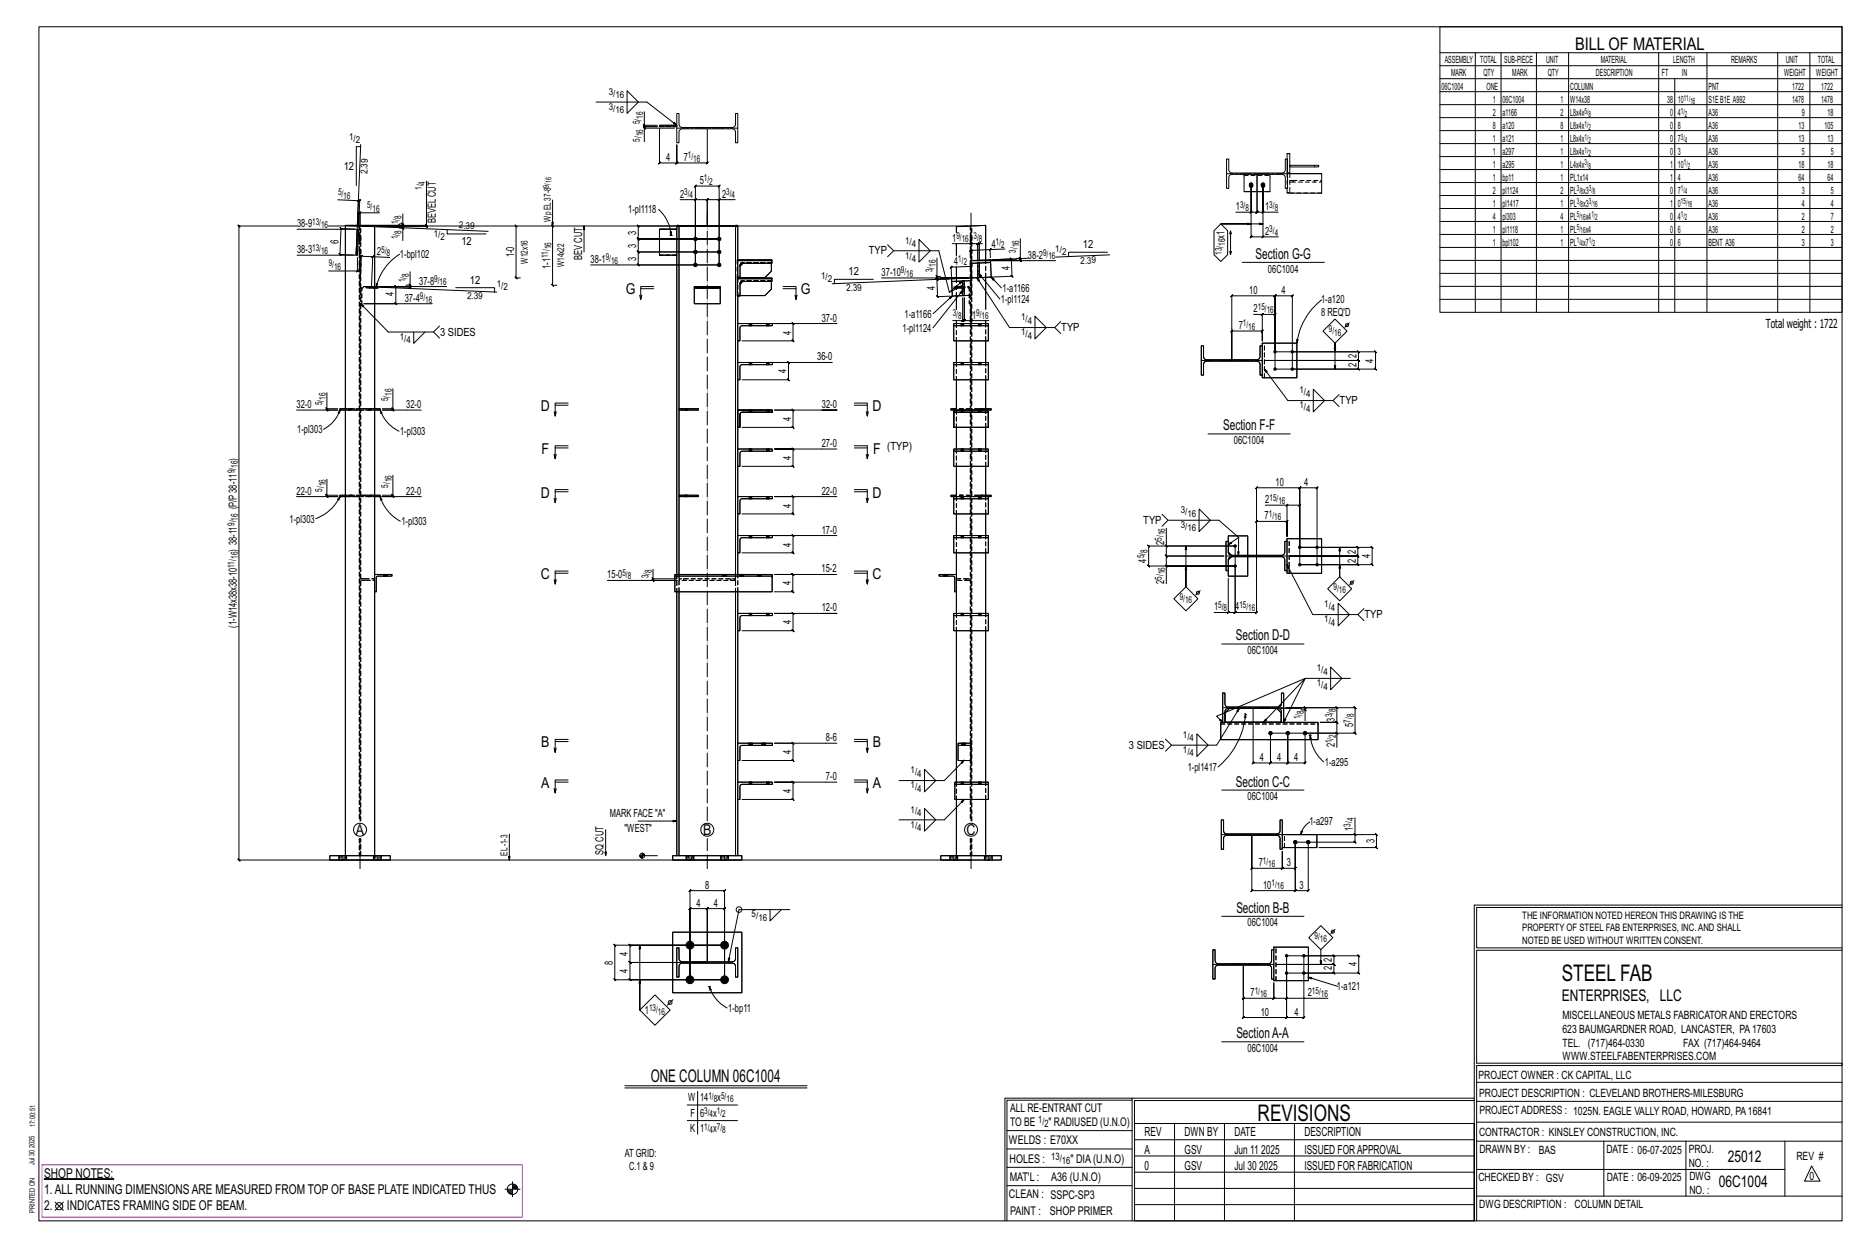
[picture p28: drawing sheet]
<svg xmlns="http://www.w3.org/2000/svg" width="914mm" height="610mm" viewBox="0 0 914 610" stroke-linecap="round" stroke-linejoin="round" font-family="sans-serif">
<defs><g id="words">
<g font-size="11.2">
<text x="764" y="480">STEEL FAB</text>
<text x="616" y="548">REVISIONS</text>
</g>
<g font-size="8.6">
<text x="771" y="24">BILL OF MATERIAL</text>
<text x="319" y="529">ONE COLUMN 06C1004</text>
</g>
<g font-size="7.9">
<text x="765" y="490">ENTERPRISES, LLC</text>
<text x="846" y="569">25012</text>
<text x="841" y="581">06C1004</text>
</g>
<g font-size="7.3">
<text x="615" y="127">Section G-G</text>
<text x="306" y="144">G</text>
<text x="392" y="144">G</text>
<text x="265" y="201">D</text>
<text x="427" y="201">D</text>
<text x="599" y="211">Section F-F</text>
<text x="265" y="222">F</text>
<text x="427" y="222">F</text>
<text x="265" y="243">D</text>
<text x="427" y="243">D</text>
<text x="265" y="283">C</text>
<text x="427" y="283">C</text>
<text x="605" y="313">Section D-D</text>
<text x="265" y="366">B</text>
<text x="427" y="366">B</text>
<text x="265" y="385">A</text>
<text x="427" y="385">A</text>
<text x="605" y="385">Section C-C</text>
<text x="174" y="408">A</text>
<text x="344" y="408">B</text>
<text x="473" y="408">C</text>
<text x="605" y="447">Section B-B</text>
<text x="605" y="508">SectionA-A</text>
</g>
<g font-size="6.6">
<text x="22" y="576">SHOP NOTES:</text>
<text x="22" y="584">1.ALL RUNNING DIMENSIONSARE MEASURED FROM TOP OF BASE PLATE INDICATED THUS</text>
<text x="22" y="592">2.</text>
<text x="33" y="592">INDICATES FRAMING SIDE OF BEAM.</text>
</g>
<g font-size="6.1">
<text x="864" y="161">Total weight : 1722</text>
<text x="560" y="556">REV</text>
<text x="580" y="556">DWN BY</text>
<text x="604" y="556">DATE</text>
<text x="639" y="556">DESCRIPTION</text>
<text x="560" y="564">A</text>
<text x="580" y="564">GSV</text>
<text x="604" y="564">Jun 11</text>
<text x="617" y="564">2025</text>
<text x="639" y="564">ISSUED FORAPPROVAL</text>
<text x="560" y="572">0</text>
<text x="580" y="572">GSV</text>
<text x="604" y="572">Jul 30</text>
<text x="616" y="572">2025</text>
<text x="639" y="572">ISSUED FOR FABRICATION</text>
</g>
<g font-size="5.9">
<text x="494" y="560">WELDS : E70XX</text>
<text x="494" y="569">HOLES :</text>
<text x="524" y="569">&quot; DIA(U.N.O)</text>
<text x="494" y="578">MAT'L :</text>
<text x="515" y="578">A36 (U.N.O)</text>
<text x="494" y="586">CLEAN : SSPC-SP3</text>
<text x="495" y="595">PAINT :</text>
<text x="514" y="595">SHOP PRIMER</text>
</g>
<g font-size="5.8">
<text x="494" y="544">ALL RE-ENTRANT CUT</text>
<text x="494" y="551">TO BE</text>
<text x="513" y="551">&quot; RADIUSED (U.N.O)</text>
</g>
<g font-size="5.6">
<text x="765" y="499">MISCELLANEOUS METALS FABRICATORAND ERECTORS</text>
<text x="765" y="505">623 BAUMGARDNER ROAD, LANCASTER, PA17603</text>
<text x="765" y="512">TEL. (717)464-0330</text>
<text x="824" y="512">FAX (717)464-9464</text>
<text x="765" y="519">WWW.STEELFABENTERPRISES.COM</text>
<text x="724" y="528">PROJECT OWNER : CK CAPITAL, LLC</text>
<text x="724" y="537">PROJECT DESCRIPTION : CLEVELAND BROTHERS-MILESBURG</text>
<text x="724" y="545">PROJECTADDRESS : 1025N. EAGLE VALLY ROAD, HOWARD, PA16841</text>
<text x="724" y="556">CONTRACTOR : KINSLEY CONSTRUCTION, INC.</text>
<text x="724" y="564">DRAWN BY :</text>
<text x="753" y="564">BAS</text>
<text x="786" y="564">DATE : 06-07-2025</text>
<text x="827" y="564">PROJ.</text>
<text x="879" y="568">REV #</text>
<text x="827" y="571">NO. :</text>
<text x="724" y="578">CHECKED BY : GSV</text>
<text x="787" y="578">DATE : 06-09-2025</text>
<text x="827" y="578">DWG</text>
<text x="886" y="578">0</text>
<text x="827" y="584">NO. :</text>
<text x="724" y="591">DWG DESCRIPTION : COLUMN DETAIL</text>
</g>
<g font-size="5.5">
<text x="168" y="83">12</text>
<text x="326" y="79">4</text>
<text x="335" y="79">7</text>
<text x="343" y="90">5</text>
<text x="333" y="97">2</text>
<text x="353" y="97">2</text>
<text x="308" y="104">1-pl1118</text>
<text x="605" y="103">1</text>
<text x="619" y="103">1</text>
<text x="145" y="111">38-9</text>
<text x="213" y="109" transform="rotate(-90 213 109)">BEVELCUT</text>
<text x="166" y="119" transform="rotate(-88 166 119)">6</text>
<text x="311" y="115" transform="rotate(-90 311 115)">3</text>
<text x="466" y="118">1</text>
<text x="599" y="117" transform="rotate(-90 599 117)">x1</text>
<text x="619" y="115">2</text>
<text x="145" y="124">38-3</text>
<text x="185" y="125" transform="rotate(2 185 125)">2</text>
<text x="226" y="120">12</text>
<text x="252" y="126" transform="rotate(-90 252 126)">1-0</text>
<text x="311" y="121" transform="rotate(-90 311 121)">3</text>
<text x="425" y="124">TYP</text>
<text x="485" y="121" transform="rotate(-2 485 121)">4</text>
<text x="530" y="121">12</text>
<text x="196" y="126">1-bpl102</text>
<text x="269" y="132" transform="rotate(-90 269 132)">1-1</text>
<text x="285" y="127" transform="rotate(-90 285 127)">BEV CUT</text>
<text x="289" y="129">38-1</text>
<text x="311" y="128" transform="rotate(-90 311 128)">3</text>
<text x="467" y="130" transform="rotate(-2 467 130)">4</text>
<text x="494" y="132" transform="rotate(-92 494 132)">4</text>
<text x="503" y="127">38-2</text>
<text x="415" y="135">12</text>
<text x="432" y="135">37-10</text>
<text x="621" y="133">06C1004</text>
<text x="205" y="139">37-8</text>
<text x="230" y="139">12</text>
<text x="458" y="142" transform="rotate(-92 458 142)">4</text>
<text x="491" y="143">1-a1166</text>
<text x="612" y="144">10</text>
<text x="627" y="144">4</text>
<text x="193" y="145" transform="rotate(-90 193 145)">4</text>
<text x="198" y="148">37-4</text>
<text x="490" y="148">1-pl1124</text>
<text x="647" y="148">1-a120</text>
<text x="443" y="155">1-a1166</text>
<text x="476" y="156">1</text>
<text x="614" y="153">2</text>
<text x="647" y="155">8 REQ'D</text>
<text x="402" y="157">37-0</text>
<text x="606" y="161">7</text>
<text x="215" y="164">3 SIDES</text>
<text x="387" y="164" transform="rotate(-90 387 164)">4</text>
<text x="442" y="162">1-pl1124</text>
<text x="519" y="162">TYP</text>
<text x="400" y="176">36-0</text>
<text x="664" y="179" transform="rotate(-90 664 179)">2</text>
<text x="664" y="175" transform="rotate(-90 664 175)">2</text>
<text x="672" y="178" transform="rotate(-90 672 178)">4</text>
<text x="385" y="183" transform="rotate(-90 385 183)">4</text>
<text x="656" y="198">TYP</text>
<text x="145" y="200">32-0</text>
<text x="199" y="200">32-0</text>
<text x="402" y="200">32-0</text>
<text x="387" y="206" transform="rotate(-90 387 206)">4</text>
<text x="146" y="212">1-pl303</text>
<text x="196" y="213">1-pl303</text>
<text x="402" y="219">27-0</text>
<text x="434" y="220">(TYP)</text>
<text x="604" y="217">06C1004</text>
<text x="116" y="225" transform="rotate(-90 116 225)">)</text>
<text x="387" y="225" transform="rotate(-90 387 225)">4</text>
<text x="624" y="238">10</text>
<text x="638" y="238">4</text>
<text x="145" y="242">22-0</text>
<text x="199" y="242">22-0</text>
<text x="402" y="242">22-0</text>
<text x="116" y="249" transform="rotate(-90 116 249)">(P/P38-11</text>
<text x="387" y="248" transform="rotate(-90 387 248)">4</text>
<text x="619" y="246">2</text>
<text x="142" y="256">1-pl303</text>
<text x="197" y="257">1-pl303</text>
<text x="560" y="256">TYP</text>
<text x="619" y="254">7</text>
<text x="402" y="261">17-0</text>
<text x="116" y="270" transform="rotate(-90 116 270)">) 38-11</text>
<text x="387" y="267" transform="rotate(-90 387 267)">4</text>
<text x="570" y="267" transform="rotate(-90 570 267)">2</text>
<text x="561" y="275" transform="rotate(-90 561 275)">4</text>
<text x="664" y="276" transform="rotate(-90 664 276)">2</text>
<text x="664" y="271" transform="rotate(-90 664 271)">2</text>
<text x="671" y="273" transform="rotate(-90 671 273)">4</text>
<text x="402" y="280">15-2</text>
<text x="297" y="283">15-0</text>
<text x="387" y="286" transform="rotate(-90 387 286)">4</text>
<text x="570" y="286" transform="rotate(-90 570 286)">2</text>
<text x="402" y="299">12-0</text>
<text x="594" y="299">1</text>
<text x="605" y="299">4</text>
<text x="387" y="305" transform="rotate(-90 387 305)">4</text>
<text x="668" y="302">TYP</text>
<text x="116" y="307" transform="rotate(-90 116 307)">(1-W14x38x38-10</text>
<text x="611" y="320">06C1004</text>
<text x="653" y="353" transform="rotate(-90 653 353)">3</text>
<text x="662" y="356" transform="rotate(-90 662 356)">5</text>
<text x="404" y="363">8-6</text>
<text x="653" y="366" transform="rotate(-90 653 366)">2</text>
<text x="387" y="369" transform="rotate(-90 387 369)">4</text>
<text x="553" y="366">3 SIDES</text>
<text x="581" y="377">1-pl1417</text>
<text x="617" y="372">4</text>
<text x="625" y="372">4</text>
<text x="634" y="372">4</text>
<text x="649" y="375">1-a295</text>
<text x="404" y="382">7-0</text>
<text x="387" y="388" transform="rotate(-90 387 388)">4</text>
<text x="611" y="392">06C1004</text>
<text x="299" y="400">MARK FACE &quot;A&quot;</text>
<text x="306" y="407">&quot;WEST&quot;</text>
<text x="641" y="404">1-a297</text>
<text x="662" y="406" transform="rotate(-90 662 406)">1</text>
<text x="673" y="413" transform="rotate(-90 673 413)">3</text>
<text x="295" y="418" transform="rotate(-90 295 418)">SQ CUT</text>
<text x="616" y="424">7</text>
<text x="630" y="424">3</text>
<text x="345" y="435">8</text>
<text x="618" y="435">10</text>
<text x="636" y="435">3</text>
<text x="341" y="444">4</text>
<text x="349" y="444">4</text>
<text x="611" y="453">06C1004</text>
<text x="307" y="468" transform="rotate(-90 307 468)">4</text>
<text x="300" y="472" transform="rotate(-90 300 472)">8</text>
<text x="652" y="471" transform="rotate(-90 652 471)">2</text>
<text x="664" y="473" transform="rotate(-90 664 473)">4</text>
<text x="307" y="476" transform="rotate(-90 307 476)">4</text>
<text x="652" y="475" transform="rotate(-90 652 475)">2</text>
<text x="654" y="484">1-a121</text>
<text x="612" y="487">7</text>
<text x="640" y="487">2</text>
<text x="316" y="496">1</text>
<text x="356" y="495">1-bp11</text>
<text x="617" y="497">10</text>
<text x="634" y="497">4</text>
<text x="611" y="515">06C1004</text>
<text x="337" y="539">W</text>
<text x="343" y="539">14</text>
<text x="351" y="539">x</text>
<text x="338" y="546">F</text>
<text x="343" y="546">6</text>
<text x="349" y="546">x</text>
<text x="338" y="554">K</text>
<text x="343" y="554">1</text>
<text x="349" y="554">x</text>
<text x="306" y="566">AT GRID:</text>
<text x="308" y="573">C.1 &amp; 9</text>
</g>
<g font-size="5">
<text x="745" y="450">THE INFORMATION NOTED HEREON THIS DRAWING IS THE</text>
<text x="745" y="456">PROPERTY OF STEEL FAB ENTERPRISES, INC.AND SHALL</text>
<text x="745" y="462">NOTED BE USED WITHOUT WRITTEN CONSENT.</text>
<text x="508" y="550">1/</text>
<text x="511" y="551">2</text>
<text x="515" y="568">13/</text>
<text x="520" y="570">16</text>
</g>
<g font-size="4.9">
<text x="707" y="31">ASSEMBLY</text>
<text x="725" y="31">TOTAL</text>
<text x="736" y="31">SUB-PIECE</text>
<text x="757" y="31">UNIT</text>
<text x="784" y="31">MATERIAL</text>
<text x="819" y="31">LENGTH</text>
<text x="847" y="31">REMARKS</text>
<text x="874" y="31">UNIT</text>
<text x="890" y="31">TOTAL</text>
<text x="710" y="37">MARK</text>
<text x="726" y="37">QTY</text>
<text x="740" y="37">MARK</text>
<text x="758" y="37">QTY</text>
<text x="781" y="37">DESCRIPTION</text>
<text x="814" y="37">FT</text>
<text x="823" y="37">IN</text>
<text x="873" y="37">WEIGHT</text>
<text x="889" y="37">WEIGHT</text>
<text x="706" y="44">06C1004</text>
<text x="728" y="44">ONE</text>
<text x="769" y="44">COLUMN</text>
<text x="836" y="44">PNT</text>
<text x="877" y="44">1722</text>
<text x="891" y="44">1722</text>
<text x="731" y="50">1</text>
<text x="736" y="50">06C1004</text>
<text x="764" y="50">1</text>
<text x="769" y="50">W14x38</text>
<text x="816" y="50">38</text>
<text x="821" y="50">10</text>
<text x="836" y="50">S1EB1E A992</text>
<text x="877" y="50">1478</text>
<text x="891" y="50">1478</text>
<text x="731" y="57">2</text>
<text x="736" y="57">a1166</text>
<text x="764" y="57">2</text>
<text x="769" y="57">L8x4x</text>
<text x="818" y="57">0</text>
<text x="821" y="57">4</text>
<text x="836" y="57">A36</text>
<text x="882" y="57">9</text>
<text x="895" y="57">18</text>
<text x="731" y="63">8</text>
<text x="736" y="63">a120</text>
<text x="764" y="63">8</text>
<text x="769" y="63">L8x4x</text>
<text x="818" y="63">0</text>
<text x="821" y="63">8</text>
<text x="836" y="63">A36</text>
<text x="880" y="63">13</text>
<text x="893" y="63">105</text>
<text x="731" y="69">1</text>
<text x="736" y="69">a121</text>
<text x="764" y="69">1</text>
<text x="769" y="69">L8x4x</text>
<text x="818" y="69">0</text>
<text x="821" y="69">7</text>
<text x="836" y="69">A36</text>
<text x="880" y="69">13</text>
<text x="895" y="69">13</text>
<text x="731" y="76">1</text>
<text x="736" y="76">a297</text>
<text x="764" y="76">1</text>
<text x="769" y="76">L8x4x</text>
<text x="818" y="76">0</text>
<text x="821" y="76">3</text>
<text x="836" y="76">A36</text>
<text x="882" y="76">5</text>
<text x="896" y="76">5</text>
<text x="731" y="82">1</text>
<text x="736" y="82">a295</text>
<text x="764" y="82">1</text>
<text x="769" y="82">L4x4x</text>
<text x="818" y="82">1</text>
<text x="821" y="82">10</text>
<text x="836" y="82">A36</text>
<text x="880" y="82">18</text>
<text x="895" y="82">18</text>
<text x="731" y="88">1</text>
<text x="736" y="88">bp11</text>
<text x="764" y="88">1</text>
<text x="769" y="88">PL1x14</text>
<text x="818" y="88">1</text>
<text x="821" y="88">4</text>
<text x="836" y="88">A36</text>
<text x="880" y="88">64</text>
<text x="895" y="88">64</text>
<text x="731" y="95">2</text>
<text x="736" y="95">pl1124</text>
<text x="764" y="95">2</text>
<text x="769" y="95">PL x3</text>
<text x="818" y="95">0</text>
<text x="821" y="95">7</text>
<text x="836" y="95">A36</text>
<text x="882" y="95">3</text>
<text x="896" y="95">5</text>
<text x="731" y="101">1</text>
<text x="736" y="101">pl1417</text>
<text x="764" y="101">1</text>
<text x="769" y="101">PL x3</text>
<text x="818" y="101">1</text>
<text x="821" y="101">0</text>
<text x="836" y="101">A36</text>
<text x="882" y="101">4</text>
<text x="896" y="101">4</text>
<text x="731" y="107">4</text>
<text x="736" y="107">pl303</text>
<text x="764" y="107">4</text>
<text x="769" y="107">PL</text>
<text x="776" y="107">x4</text>
<text x="818" y="107">0</text>
<text x="821" y="107">4</text>
<text x="836" y="107">A36</text>
<text x="882" y="107">2</text>
<text x="896" y="107">7</text>
<text x="731" y="114">1</text>
<text x="736" y="114">pl1118</text>
<text x="764" y="114">1</text>
<text x="769" y="114">PL</text>
<text x="776" y="114">x4</text>
<text x="818" y="114">0</text>
<text x="821" y="114">6</text>
<text x="836" y="114">A36</text>
<text x="882" y="114">2</text>
<text x="896" y="114">2</text>
<text x="731" y="120">1</text>
<text x="736" y="120">bpl102</text>
<text x="764" y="120">1</text>
<text x="769" y="120">PL x7</text>
<text x="818" y="120">0</text>
<text x="821" y="120">6</text>
<text x="836" y="120">BENT A36</text>
<text x="882" y="120">3</text>
<text x="896" y="120">3</text>
</g>
<g font-size="4.7">
<text x="298" y="46">3/</text>
<text x="298" y="54">3/</text>
<text x="301" y="48">16</text>
<text x="301" y="55">16</text>
<text x="315" y="58" transform="rotate(-90 315 58)">16</text>
<text x="313" y="61" transform="rotate(-90 313 61)">5/</text>
<text x="171" y="68">1/</text>
<text x="174" y="70">2</text>
<text x="313" y="69" transform="rotate(-90 313 69)">5/</text>
<text x="315" y="67" transform="rotate(-90 315 67)">16</text>
<text x="337" y="77">1/</text>
<text x="339" y="79">16</text>
<text x="180" y="85" transform="rotate(-88 180 85)">2.39</text>
<text x="345" y="89">1/</text>
<text x="165" y="96" transform="rotate(2 165 96)">5/</text>
<text x="207" y="93" transform="rotate(-90 207 93)">1/</text>
<text x="208" y="90" transform="rotate(-90 208 90)">4</text>
<text x="335" y="95">3/</text>
<text x="347" y="90">2</text>
<text x="356" y="95">3/</text>
<text x="168" y="97" transform="rotate(2 168 97)">16</text>
<text x="180" y="102">5/</text>
<text x="338" y="97">4</text>
<text x="358" y="97">4</text>
<text x="607" y="102">3/</text>
<text x="621" y="102">3/</text>
<text x="182" y="104">16</text>
<text x="197" y="107" transform="rotate(-90 197 107)">8</text>
<text x="610" y="103">8</text>
<text x="624" y="103">8</text>
<text x="153" y="110">13/</text>
<text x="157" y="112">16</text>
<text x="195" y="110" transform="rotate(-90 195 110)">1/</text>
<text x="225" y="112" transform="rotate(2 225 112)">2.39</text>
<text x="270" y="108" transform="rotate(-90 270 108)">Wp EL37-8</text>
<text x="621" y="114">3/</text>
<text x="195" y="117" transform="rotate(-90 195 117)">1/</text>
<text x="197" y="114" transform="rotate(-90 197 114)">8</text>
<text x="212" y="116">1/</text>
<text x="216" y="118">2</text>
<text x="443" y="119">1/</text>
<text x="468" y="117">9/</text>
<text x="471" y="119">16</text>
<text x="477" y="117">3/</text>
<text x="479" y="119">8</text>
<text x="487" y="120" transform="rotate(-2 487 120)">1/</text>
<text x="624" y="115">4</text>
<text x="153" y="123">13/</text>
<text x="157" y="124">16</text>
<text x="187" y="124" transform="rotate(2 187 124)">5/</text>
<text x="189" y="125" transform="rotate(2 189 125)">8</text>
<text x="270" y="122" transform="rotate(-90 270 122)">16</text>
<text x="446" y="121">4</text>
<text x="490" y="121" transform="rotate(-2 490 121)">2</text>
<text x="497" y="124" transform="rotate(-90 497 124)">3/</text>
<text x="499" y="121" transform="rotate(-90 499 121)">16</text>
<text x="511" y="125">9/</text>
<text x="517" y="123">1/</text>
<text x="520" y="125">2</text>
<text x="598" y="125" transform="rotate(-90 598 125)">13/</text>
<text x="600" y="120" transform="rotate(-90 600 120)">16</text>
<text x="161" y="130">9/</text>
<text x="164" y="132">16</text>
<text x="258" y="129" transform="rotate(-90 258 129)">W12x16</text>
<text x="268" y="126" transform="rotate(-90 268 126)">11/</text>
<text x="276" y="131" transform="rotate(-90 276 131)">W14x22</text>
<text x="296" y="127">9/</text>
<text x="299" y="129">16</text>
<text x="443" y="127">1/</text>
<text x="446" y="128">4</text>
<text x="458" y="130" transform="rotate(-90 458 130)">16</text>
<text x="469" y="128" transform="rotate(-2 469 128)">1/</text>
<text x="472" y="130" transform="rotate(-2 472 130)">2</text>
<text x="513" y="127">16</text>
<text x="529" y="129" transform="rotate(-2 529 129)">2.39</text>
<text x="200" y="135" transform="rotate(-90 200 135)">8</text>
<text x="213" y="138">9/</text>
<text x="402" y="136">1/</text>
<text x="405" y="138">2</text>
<text x="441" y="134">9/</text>
<text x="444" y="135">16</text>
<text x="456" y="133" transform="rotate(-90 456 133)">3/</text>
<text x="199" y="138" transform="rotate(-90 199 138)">1/</text>
<text x="215" y="140">16</text>
<text x="243" y="140">1/</text>
<text x="246" y="142">2</text>
<text x="414" y="142" transform="rotate(-2 414 142)">2.39</text>
<text x="206" y="146">9/</text>
<text x="208" y="148">16</text>
<text x="229" y="146" transform="rotate(2 229 146)">2.39</text>
<text x="466" y="155">3/</text>
<text x="478" y="155">9/</text>
<text x="616" y="152">15/</text>
<text x="620" y="153">16</text>
<text x="469" y="156">8</text>
<text x="481" y="156">16</text>
<text x="500" y="157">1/</text>
<text x="503" y="158">4</text>
<text x="608" y="160">1/</text>
<text x="611" y="161">16</text>
<text x="196" y="166">1/</text>
<text x="199" y="168">4</text>
<text x="500" y="164">1/</text>
<text x="503" y="166">4</text>
<text x="650" y="163">9/</text>
<text x="653" y="164">16</text>
<text x="159" y="196" transform="rotate(-90 159 196)">16</text>
<text x="190" y="196" transform="rotate(-90 190 196)">5/</text>
<text x="192" y="194" transform="rotate(-90 192 194)">16</text>
<text x="636" y="192">1/</text>
<text x="639" y="194">4</text>
<text x="158" y="198" transform="rotate(-90 158 198)">5/</text>
<text x="636" y="200">1/</text>
<text x="639" y="201">4</text>
<text x="115" y="232" transform="rotate(-90 115 232)">9/</text>
<text x="116" y="229" transform="rotate(-90 116 229)">16</text>
<text x="159" y="238" transform="rotate(-90 159 238)">16</text>
<text x="190" y="239" transform="rotate(-90 190 239)">5/</text>
<text x="192" y="236" transform="rotate(-90 192 236)">16</text>
<text x="158" y="241" transform="rotate(-90 158 241)">5/</text>
<text x="621" y="245">15/</text>
<text x="578" y="251">3/</text>
<text x="626" y="247">16</text>
<text x="115" y="257" transform="rotate(-90 115 257)">9/</text>
<text x="116" y="255" transform="rotate(-90 116 255)">16</text>
<text x="581" y="253">16</text>
<text x="621" y="253">1/</text>
<text x="624" y="255">16</text>
<text x="570" y="262" transform="rotate(-90 570 262)">16</text>
<text x="578" y="258">3/</text>
<text x="581" y="260">16</text>
<text x="569" y="265" transform="rotate(-90 569 265)">5/</text>
<text x="116" y="273" transform="rotate(-90 116 273)">16</text>
<text x="560" y="273" transform="rotate(-90 560 273)">5/</text>
<text x="562" y="271" transform="rotate(-90 562 271)">8</text>
<text x="115" y="278" transform="rotate(-90 115 278)">11/</text>
<text x="305" y="282">5/</text>
<text x="319" y="280" transform="rotate(-90 319 280)">8</text>
<text x="570" y="281" transform="rotate(-90 570 281)">16</text>
<text x="307" y="283">8</text>
<text x="317" y="283" transform="rotate(-90 317 283)">3/</text>
<text x="569" y="284" transform="rotate(-90 569 284)">5/</text>
<text x="577" y="293">9/</text>
<text x="653" y="289">9/</text>
<text x="655" y="290">16</text>
<text x="580" y="295">16</text>
<text x="596" y="297">5/</text>
<text x="599" y="299">8</text>
<text x="607" y="297">15/</text>
<text x="611" y="299">16</text>
<text x="648" y="297">1/</text>
<text x="651" y="299">4</text>
<text x="648" y="305">1/</text>
<text x="651" y="306">4</text>
<text x="645" y="328">1/</text>
<text x="645" y="336">1/</text>
<text x="648" y="330">4</text>
<text x="648" y="337">4</text>
<text x="637" y="352" transform="rotate(-90 637 352)">1/</text>
<text x="638" y="349" transform="rotate(-90 638 349)">8</text>
<text x="652" y="351" transform="rotate(-90 652 351)">3/</text>
<text x="654" y="348" transform="rotate(-90 654 348)">8</text>
<text x="661" y="354" transform="rotate(-90 661 354)">7/</text>
<text x="663" y="351" transform="rotate(-90 663 351)">8</text>
<text x="579" y="361">1/</text>
<text x="582" y="363">4</text>
<text x="652" y="364" transform="rotate(-90 652 364)">1/</text>
<text x="654" y="361" transform="rotate(-90 654 361)">2</text>
<text x="579" y="368">1/</text>
<text x="582" y="370">4</text>
<text x="446" y="378">1/</text>
<text x="449" y="380">4</text>
<text x="446" y="386">1/</text>
<text x="449" y="387">4</text>
<text x="446" y="398">1/</text>
<text x="449" y="399">4</text>
<text x="663" y="402" transform="rotate(-90 663 402)">4</text>
<text x="446" y="405">1/</text>
<text x="449" y="407">4</text>
<text x="661" y="404" transform="rotate(-90 661 404)">3/</text>
<text x="248" y="419" transform="rotate(-90 248 419)">EL-1-3</text>
<text x="618" y="423">1/</text>
<text x="621" y="424">16</text>
<text x="622" y="434">1/</text>
<text x="625" y="435">16</text>
<text x="368" y="449">5/</text>
<text x="371" y="451">16</text>
<text x="644" y="459">9/</text>
<text x="646" y="461">16</text>
<text x="614" y="486">1/</text>
<text x="617" y="488">16</text>
<text x="642" y="486">15/</text>
<text x="647" y="488">16</text>
<text x="318" y="495">13/</text>
<text x="322" y="496">16</text>
<text x="347" y="537">1/</text>
<text x="349" y="539">8</text>
<text x="353" y="537">5/</text>
<text x="356" y="539">16</text>
<text x="345" y="545">3/</text>
<text x="351" y="545">1/</text>
<text x="347" y="547">4</text>
<text x="354" y="547">2</text>
<text x="345" y="553">1/</text>
<text x="347" y="554">4</text>
<text x="351" y="553">7/</text>
<text x="354" y="554">8</text>
</g>
<g font-size="4.2">
<text x="824" y="49">11/</text>
<text x="827" y="51">16</text>
<text x="776" y="56">5/</text>
<text x="778" y="57">8</text>
<text x="823" y="56">1/</text>
<text x="825" y="57">2</text>
<text x="776" y="62">1/</text>
<text x="778" y="63">2</text>
<text x="776" y="68">1/</text>
<text x="778" y="70">2</text>
<text x="823" y="68">3/</text>
<text x="825" y="70">4</text>
<text x="776" y="75">1/</text>
<text x="778" y="76">2</text>
<text x="776" y="81">3/</text>
<text x="778" y="82">8</text>
<text x="824" y="81">1/</text>
<text x="826" y="82">2</text>
<text x="772" y="94">3/</text>
<text x="774" y="95">8</text>
<text x="778" y="94">3/</text>
<text x="780" y="95">8</text>
<text x="823" y="94">1/</text>
<text x="825" y="95">4</text>
<text x="772" y="100">3/</text>
<text x="774" y="101">8</text>
<text x="778" y="100">3/</text>
<text x="780" y="101">16</text>
<text x="823" y="100">15/</text>
<text x="826" y="101">16</text>
<text x="772" y="106">5/</text>
<text x="774" y="108">16</text>
<text x="779" y="106">1/</text>
<text x="781" y="108">2</text>
<text x="823" y="106">1/</text>
<text x="825" y="108">2</text>
<text x="772" y="113">5/</text>
<text x="772" y="119">1/</text>
<text x="774" y="114">16</text>
<text x="778" y="119">1/</text>
<text x="774" y="121">4</text>
<text x="780" y="121">2</text>
</g>
<g font-size="4">
<text x="270" y="90" transform="rotate(-90 270 90)">16</text>
<text x="269" y="92" transform="rotate(-90 269 92)">9/</text>
</g>
<g font-size="3.7">
<text x="17" y="551" transform="rotate(-90 17 551)">17:00:51</text>
<text x="17" y="562" transform="rotate(-90 17 562)">2025</text>
<text x="17" y="570" transform="rotate(-90 17 570)">Jul 30</text>
<text x="17" y="593" transform="rotate(-90 17 593)">PRINTED ON</text>
</g>
</g></defs>
<g fill="#000" stroke="#000" stroke-width=".49">
<path d="M342 140h2zM348 140h2zM22 577h34z"/>
<circle cx="613" cy="91" r="1"/>
<circle cx="618" cy="91" r="1"/>
<circle cx="340" cy="117" r=".9"/>
<circle cx="352" cy="117" r=".9"/>
<circle cx="340" cy="130" r=".9"/>
<circle cx="340" cy="123" r=".9"/>
<circle cx="352" cy="123" r=".9"/>
<circle cx="352" cy="130" r=".9"/>
<circle cx="624" cy="172" r=".6"/>
<circle cx="633" cy="172" r=".6"/>
<circle cx="624" cy="181" r=".6"/>
<circle cx="633" cy="181" r=".6"/>
<circle cx="605" cy="267" r=".6"/>
<circle cx="605" cy="277" r=".6"/>
<circle cx="636" cy="268" r=".6"/>
<circle cx="636" cy="276" r=".6"/>
<circle cx="645" cy="268" r=".6"/>
<circle cx="645" cy="276" r=".6"/>
<circle cx="622" cy="359" r=".9"/>
<circle cx="630" cy="359" r=".9"/>
<circle cx="639" cy="359" r=".9"/>
<circle cx="634" cy="412" r=".9"/>
<circle cx="640" cy="412" r=".9"/>
<circle cx="338" cy="479" r="1.9"/>
<circle cx="338" cy="462" r="1.9"/>
<circle cx="355" cy="479" r="1.9"/>
<circle cx="355" cy="462" r="1.9"/>
<circle cx="630" cy="468" r=".6"/>
<circle cx="630" cy="476" r=".6"/>
<circle cx="638" cy="468" r=".6"/>
<circle cx="638" cy="476" r=".6"/>
</g>
<g fill="none" stroke="#000" stroke-width=".49">
<path d="M19 13h883v584h-883zM705 13h197v140h-197zM705 26h197M705 32h197M705 39h197M722 26v127M735 26v127M752 26v127M768 26v127M812 26v127M820 39v114M836 26v127"/>
<path d="M870 26v127M886 26v127M292 50h25l14 11h-1v-1l1 1h-8M307 44l5 6-5 5zM315 55v6h7M331 56h1v5l2 1h25l1-1v-5h1v14h-1v-6l-2-1h-25l-1 2v5h-1zM705 45h197M705 51h197M705 58h197M177 72h-3v19M177 71l-3 54M315 62l1 1z"/>
<path d="M315 61l1 1zM315 61v1v-1l1 1h-1h7h-7v-1l1 1h-1v1M323 63v17h-1l1-1v1h8l1-1-1 1v-9v9l1-1-1 1h15l1-1-1 1v-17M330 63h-15v6M331 61h-8v1h8M600 78h1l1 6 1 1h25l1-2v-5h1v14h-1v-6l-1-1h-26l-1 2v5h-1zM630 75h1v10h-1zM630 75h1M705 64h197M705 70h197M705 77h197M165 98h10v13"/>
<path d="M175 99l1-1zM175 98h1v1l1-1h-1v13v-7l-1 1 1-1M209 89v21h-39h25h1h1v-5M270 98v42v-1l1 1h-1h3M333 98h7v32v-39v1l1-1h-1h12v1l1-1h-1v39h-63M340 98l1-1zM340 98h6l1-1-1 1v13M352 98l1-1-1 1zM352 98h-6l1-1-1 1v13M360 98h-8v32h-40h1l-1-1v1v-7l1 1-1-1h40h-40l1 1-1-1v-6h1l-1-1v1h40h-40h1l-1-1v1v-6h1l-1-1v1h34M609 85v9h13v-9M630 85h17v9h-17v-2"/>
<path d="M631 81h14v1h-14zM631 85h16M705 83h197M705 89h197M705 96h197M145 111h-28l-1-1 1 1v310l-1-1 1 1h358M145 112h29M161 111h313M174 112h-7l-1-1 1 1-1 12 1 1-1-1 7 1M175 112h1l-1 13h-1zM176 105l1-1zM176 118h.1"/>
<path d="M176 116h.1M177 118h.1M177 116h.1M186 104h-10v7l63 2M197 111l1 1zM197 109l1 1zM197 110v1v-1l1 1h-1h-19h19v-1l1 1h-1v1M208 110l1 1zM209 110v1l-1-1 1 1h-25h11l1 1h1v6M219 112v2h19M252 110l1 1zM253 111v25l-1-1 1 1h2"/>
<path d="M270 110l1 1zM286 111v12M322 102a18 18 0 0 1 7 13M323 112h8h-8v13h8M328 115h1M328 113h1v2zM329 115h.1M331 111h1v89M331 111v-1h30v1M331 111v170M332 111h28v170M360 111h1v25"/>
<path d="M434 120l3 3h23l5 20 6-6-1 2v-1l1-1v4h1v-4M450 117l5 6-5 5zM466 119h9v3M468 114v-3l14-1v17M468 119v6M475 118h.1M475 116h.1M475 119h4l-1 1 1-1v9v-9l-1 1 1-1M476 118h.1M476 116h.1M476 119l-1 1zM479 119h1l-1 1z"/>
<path d="M481 119h-2v9M499 117v9h-1l-1 1h-11M594 113l4-3 3 3v12l-3 3-4-3zM602 114v-1l1 1M602 113v11l1-1M605 104h7v-13v25l1-1-1 1h6M612 104l1-1zM612 104h3l1-1-1 1v-19v19l1-1-1 1h3M612 110h-14h20M618 116l1-1-1 1zM618 104l1-1-1 1zM626 104h-8v-13v25h8"/>
<path d="M705 102h197M705 108h197M705 115h197M145 125h29M175 126v7h-14M175 132l-1 1zM176 124h.1M176 122h.1M176 130h.1M176 129h.1M176 125v8l1-1-1 1h-1M177 124h.1"/>
<path d="M177 122h.1M177 130h.1M177 129h.1M182 126l1-1zM182 126l-5-1-1 1 1-1-1 15M184 139h1l-1 1zM191 126h-9v14M196 124a26 26 0 0 0-12 16M200 139l1 1zM201 133v6h-2l-1 1h-19M201 139v1h-1l1 1v-1h-15M361 136h17v2h-15l-1 1v6h-1z"/>
<path d="M361 128h17v1h-15l-1 1v6h-1h17M361 127l17 1M364 138l-2 1M364 129l-2 1M378 138v3l-4 4h-12M378 129v4l-4 3h-12M427 137h-19v2M437 123l-3 3M458 135l1 1zM459 126v9h1l1 1h13h-42M459 135v1h-1l1 1v-1h6l-6 1-1-1 1 1v8h-1l1 1v-1h6M466 136h9v1l-9 1z"/>
<path d="M466 136l-59 3M466 138v7h6M468 131v5M471 140l-6 3M475 124h.1M475 122h.1M475 130h.1M475 129h.1M475 135v-5h1l-1 1v-1l-9 1v-1l-1 1h1v4M475 128l10-1v1l-10 1zM475 137l1 7-4 1M475 129l1 7h3"/>
<path d="M476 124h.1M476 122h.1M476 130h.1M476 129h.1M478 136l16 24h22l3-3M479 133v3v-3M479 129v4v-4M479 134l10 12M479 134h.1M480 134h-1M482 136v15M485 122l-10 1 1-1-1 1v3"/>
<path d="M485 128v8h-6M485 122l-1 1zM485 136l5 5M485 136h.1M486 135l-1 1M486 127h9v-1l1 1h-1v8l1 1-1-1-9 1M492 122h-7v4M499 126l1 1zM499 126v2v-1l1 1h-1h-23h41M503 126l-18 1M542 123h-19v3M543 125l-26 1"/>
<path d="M602 123v1M608 128h40M705 121h197M705 127h197M705 134h197M177 149l13 13h22l3-2M179 140h15h-1l1 1v-1v9l-1-1 1 1h-16h34M179 140h40M181 141h.1M181 140h.1M183 141h.1M183 140h.1"/>
<path d="M183 140h2v1h-2M185 140l58 3M223 141h19v2M313 144l1 3M314 141h6M320 140h-6v7v-3M340 140h13v1h-13zM340 140h13M340 141v8h13v-8M343 140h1M349 140h1M361 158h17v1h-15l-1 1v7h-1z"/>
<path d="M361 145v13M367 158h.1M367 159h.1M368 158h.1M368 159h.1M375 158h.1M375 159h.1M376 158h34M376 158h.1M376 159h.1M379 158h9l1 1-1-1v9v-1l1 1h-1h-25M383 140h7v7v-3"/>
<path d="M383 141h7M389 144l1 3M466 145l-9 8M467 158h17v1h-17zM467 159v8h17v-8M468 145v6M468 157v1M469 140h.1M469 141h.1M471 158h.1M471 159h.1M471 140h.1"/>
<path d="M471 141h.1M471 142h.1M471 141v4h1v-4M471 146v11h-5M471 157h1l1-1-1 1v-11v11l1-1-1 1h3M471 142l-14 18M471 142l1 1M472 158h.1M472 159h.1M472 156l-1 1zM475 150v7h9M476 156l-1 1z"/>
<path d="M479 158h.1M479 159h.1M480 158h.1M480 159h.1M482 157v1M507 155l5 5-5 6zM614 154h4v13v-5v-1l-1 1h1h-15v-1l-1 1h1v14v-31h-1l1-1v1h21l1-1-1 1v27v-27l1-1-1 1h9h-1l1-1v1v36h40h1l-1-1v1v-9l1 1-1-1h-40M618 154h6l1-1-1 1v27h41l-1-1 1 1v-5v1l-1-1h1h-46h46v1l-1-1h1v-4v1l-1-1h1h-41M618 153l-1 1zM647 147a32 32 0 0 0-12 21M660 158l-2 2M705 140h197"/>
<path d="M705 146h197M203 162v6l5-6M212 162l3 3M361 177h17v1h-15l-1 1v7h-1zM361 167v10M367 177h.1M367 178h.1M368 177h.1M368 178h.1M375 177h.1M375 178h.1M376 177h.1"/>
<path d="M376 178h.1M407 177h-31h10h-1l1 1v-1v9l-1-1 1 1h-23M467 177h17v1h-17zM467 178v8h17v-8M468 167v10M471 177h.1M471 178h.1M472 177h.1M472 178h.1M479 177h.1M479 178h.1M480 177h.1"/>
<path d="M480 178h.1M482 167v10M516 160l3 3M618 169v-1h17v17h-17v-16h-1v6l-2 1h-25l-1-2v-5h-1v15h1v-6l2-1h25l1 1v6h1M635 166v2zM648 162l5-6 6 6-6 6zM653 172v-4v13M160 199l1 1zM160 192v8h5M160 200v1v-1l1 1h-1h5h-20M169 200h-3v1h3M171 200h.1"/>
<path d="M172 200h.1M181 200h.1M182 200h.1M183 200h3v1h-3M192 199l1 1zM192 190v10h-5M192 200v1v-1l1 1h-1h-5h19M272 198h6M278 197h-6v7v-3M332 200h10v1h-10zM335 200h.1M336 200h.1"/>
<path d="M361 186v15M418 197h7v7M418 198h7M468 200h-3v1h2M468 186v15M470 200h.1M471 200h.1M480 200h.1M481 200h.1M482 200h3v1h-1M482 186v15M619 181l11 15h23l2-3"/>
<path d="M643 190l5 6-5 6zM653 196l2 3M166 200v2zM166 200a16 16 0 0 1-8 10M171 201h.1M172 201h.1M181 201h.1M182 201h.1M186 201l1 1h-1zM186 201a18 18 0 0 0 9 10M271 201l1 3M272 219h6"/>
<path d="M278 218h-6v6l-1-2M332 201v41M335 201h.1M336 201h.1M361 201h17v1h-15l-1 1v6h-1zM361 220h17v1h-15l-1 1v6h-1zM361 209v11M367 201h.1M367 202h.1M367 220h.1M368 201h.1M368 202h.1"/>
<path d="M368 220h.1M375 201h.1M375 202h.1M375 220h.1M376 201h.1M376 202h.1M376 220h.1M402 201h8h-31h9v-1l1 1h-1v8l1 1-1-1h-25M410 220h-31h9v-1l1 1h-1v8l1 1-1-1h-25M418 218h7v6v-2M418 219h7M424 201l1 3v-3"/>
<path d="M467 201h17v1h-17zM467 220h17v1h-17zM467 202v7h17v-7v7h-17zM468 209v11M470 201h.1M471 201h.1M471 202h.1M471 220h.1M472 201h.1M472 202h.1M472 220h.1M479 201h.1"/>
<path d="M479 202h.1M479 220h.1M480 201h.1M480 202h.1M480 220h.1M481 201h.1M482 209v11M591 212h41M160 234v8h5M192 233v9h-5M272 222v2M278 240h-6v6"/>
<path d="M361 228v15M367 221h.1M368 221h.1M375 221h.1M376 221h.1M418 240h7v6v-2M424 222l1 2M467 221v7h17v-7M468 228v15M471 221h.1M472 221h.1M479 221h.1"/>
<path d="M480 221h.1M482 228v15M160 242l1 1zM160 242v1v-1l1 1h-1h5h-20M166 243h.1M166 243v2l-1-1zM166 243a21 21 0 0 1-11 11M166 243h1M169 242h-3v1h3M171 242h.1M171 243h.1M172 242h.1"/>
<path d="M172 243h.1M181 242h.1M181 243h.1M182 242h.1M182 243h.1M183 242h3v1h-3M186 243l1 1-1 1zM186 243a20 20 0 0 0 10 12M186 243h-1M187 243h-1M192 242l1 1zM192 242v1v-1l1 1h-1h-5h19"/>
<path d="M271 244l1 2v-2M272 241h6M332 242h10v1h-10zM332 243v38M335 242h.1M335 243h.1M336 242h.1M336 243h.1M361 243h17v1h-15l-1 1v6h-1zM361 251v11M367 243h.1M367 244h.1"/>
<path d="M368 243h.1M368 244h.1M375 243h.1M375 244h.1M376 243h.1M376 244h.1M410 243h-31h9v-1l1 1h-1v8l1 1-1-1h-25M418 241h7M424 244l1 2M467 243h17v1h-17zM467 244v7h17v-7M468 242h-3v1h2"/>
<path d="M468 251v11M470 242h.1M470 243h.1M471 243h.1M471 244h.1M471 242h.1M472 243h.1M472 244h.1M479 243h.1M479 244h.1M480 242h.1M480 243h.1"/>
<path d="M480 244h.1M481 242h.1M481 243h.1M482 242h3v1h-1M482 251v11M569 252l3 3h25l9 8-5 4M571 258v9h34v33h-1l1-1v1h10l1-1-1 1v-28M572 255l-3 2M587 249l5 6-5 5zM619 247h11v16v-8h1l-1 1v-1h-15h1l-1 1v-1v17v-33l1-1-1 1h21l1-1-1 1v29v-29l1-1-1 1h9h-1l1-1v1v37M630 247v1l1-1zM630 247h6v1l1-1h-1v29"/>
<path d="M278 279h-6v7v-2M320 278v5h11M361 262h17v1h-15l-1 1v6h-1zM361 270v11M367 262h.1M367 263h.1M368 262h.1M368 263h.1M375 262h.1M375 263h.1M376 262h34M376 262h.1"/>
<path d="M376 263h.1M379 262h9l1 1-1-1v8l1 1-1-1h-25M418 279h7v7l-1-2M467 262h17v1h-17zM467 263v7h17v-7M468 270v11M471 262h.1M471 263h.1M472 262h.1M472 263h.1M479 262h.1M479 263h.1"/>
<path d="M480 262h.1M480 263h.1M482 270v30M570 276l1 1zM570 267l1 1zM571 267v5h-1l1 1v-1h28h-28h-1l1 1v-1v5M581 267v20v-10M601 270v-8h10v10M601 265h-1v14h1v-6l2-1h25l1 2v5h1M601 270l2 2M603 272l-2 2M605 267h-43l1 1-1-1v10v-1l1 1h-1h43h-34v9"/>
<path d="M605 277v23v-1l-1 1h1h-4M606 263v9M611 272v10h-10v-3M630 265v-1h17v16h-17v-15h-1v6l-2 1h-24l-1-1-1-1M630 276l13 25h22l3-3M631 272h34v1l-1-1h1v-4l-1-1 1 1h-29h36l-1-1 1 1v8h-1l1 1v-1h-36h29v1l-1-1h1v-4v1l-1-1h1zM656 268v14v-6M183 281h9v1h-8v8h-1zM183 281v-170l-14-1v309M183 290v129M188 281h.1M188 282h.1"/>
<path d="M190 281h.1M190 282h.1M271 284l1 2M272 280h6M319 283l1 1zM320 283v1l-1-1 1 1h11h-34M330 281h48v1h-48zM330 282v8h48v-8M331 290v129M332 290v129M354 281h.1M354 282h.1"/>
<path d="M356 281h.1M356 282h.1M360 290v129M361 290v10M362 281h.1M362 282h.1M364 281h.1M364 282h.1M371 281h.1M371 282h.1M372 281h.1M372 282h.1"/>
<path d="M410 281h-31h9l1 1-1-1v9v-1l1 1h-1h-9M418 280h7M425 284v2M460 281h8v9h-1v-8h-7zM462 281h.1M462 282h.1M464 281h.1M464 282h.1M468 290v10M575 293l6-6 5 6-5 6zM588 289l-3 2M601 283v17h-7"/>
<path d="M650 288l6-6 6 6-6 6zM655 295l6 6-6 5zM663 284l-2 2M361 300h17v1h-15l-1 1v7h-1zM361 309v74M367 300h.1M367 301h.1M368 300h.1M368 301h.1M375 300h.1M375 301h.1M376 300h.1"/>
<path d="M376 301h.1M402 300h8h-31h9l1 1-1-1v9v-1l1 1h-1h-25M467 300h17v1h-17zM467 301v8h17v-8M468 309v74M471 300h.1M471 301h.1M472 300h.1M472 301h.1M479 300h.1M479 301h.1M480 300h.1"/>
<path d="M480 301h.1M482 309v74M598 315h40M601 300l1-1zM665 301l3 3M599 339h1v6l1 1h25l1-2v-5h1v14h17v9h-47v-9h1zM651 326l6 6-6 5zM661 332h-22l-43 18 3 3-2-1h1l1 1h28M586 359l5 6-5 5zM602 347l-2 2v4h27v-4l-2-2M607 347l-11 18h-23l-2-3M609 349h1"/>
<path d="M610 349v2h-1zM610 349a38 38 0 0 1-14 26M610 349v1M613 347v26v1l1-1h-1h9l-1 1 1-1v-14v14l-1 1 1-1h8v1l1-1h-1v-14v14v1l1-1h-1h9l-1 1 1-1v-14h15v7M619 353l20-21-11 21 1-1-1 1h-1v-5l-1-1h-25l-1 1v5M627 347h10h2v6M629 346h34l1 1-1-1v13v-1l1 1h-1h-41M629 346h25l1 1-1-1v7l1 1-1-1h-8h8l1 1-1-1v6M629 346h10h-1l1 1v-1v1M638 347l1 1zM641 360h.1M641 360l1 1h-1z"/>
<path d="M641 360a19 19 0 0 0 7 13M641 360h1M654 358l1 1zM272 363h6M272 366v2M278 362h-6v6l-1-2M361 364h17v1h-15l-1 1v6h-1M367 364h.1M367 365h.1M368 364h.1M368 365h.1M373 364h.1"/>
<path d="M373 365h.1M375 364h.1M375 365h.1M410 364h-31h9v-1l1 1h-1v8l1 1-1-1h-25M418 362h7v6v-2M418 363h7M424 366l1 2M453 376l5 6-5 5zM469 364h6v1h-6zM469 365v7h6v-7M471 364h.1M471 365h.1"/>
<path d="M472 372l-10 10h-22M472 364h.1M472 365h.1M573 365l-2 3M272 383h6M272 386v2M278 382h-6v6l-1-2M361 383h17v1h-15l-1 1v6h-1zM361 391v28M367 383h.1M367 384h.1M368 383h.1"/>
<path d="M368 384h.1M375 383h.1M375 384h.1M376 383h.1M376 384h.1M410 383h-31h9v-1l1 1h-1v8l1 1-1-1h-25M418 382h7v6M418 383h7M424 386l1 2v-2M453 396l5 5-5 6zM467 383h17v1h-17zM467 384v7h17v-7"/>
<path d="M468 391v28M471 383h.1M471 384h.1M472 383h.1M472 384h.1M472 391l-10 10h-22M479 383h.1M479 384h.1M480 383h.1M480 384h.1M482 391v28M598 387h40"/>
<path d="M161 419h30v2h-30zM166 419h.1M170 419h.1M183 419h.1M187 419h.1M249 408v13M296 406v13M312 402h19M313 419h9M313 419h1M314 419h.1M314 420h.1"/>
<path d="M314 417v3M314 418h2M314 418h1M329 419h34v2h-34zM336 419h.1M340 419h.1M353 419h.1M357 419h.1M461 419h29v2h-29zM465 419h.1M469 419h.1M482 419h.1"/>
<path d="M486 419h.1M598 401h1v6l1 1h26l1-2v-5h1v14h-1l-1-5-1-1h-25l-1 1v5h-1zM613 409v16h-1l1-1v1h15h-1l1-1v1v-8v8h-1l1-1v1h6l1-1-1 1v-13v24l1-1-1 1h-21v-1l-1 1h1zM628 408h17v7h-17M637 407h1l-1 1zM641 402l-3 3-1 3M646 408h28h-1l1 1v-1v7l-1-1 1 1h-28M663 408l1 1zM663 400v8h-33M663 408v4l1 1-1-1h-29v24l1-1-1 1h6l1-1-1 1v-24M166 421h.1M170 421h.1"/>
<path d="M183 421h.1M187 421h.1M336 421h.1M338 436h-1l1-1v1h17h-1l1-1v1v43v-34v-1l-1 1h1h-9l1-1-1 1v26v-26l1-1-1 1h-8v-1l-1 1h1v34zM340 421h.1M353 421h.1M357 421h.1M465 421h.1M469 421h.1M482 421h.1M486 421h.1M329 456h34v30h-34z"/>
<path d="M377 445v6l5-6M387 445h-25l-5 26M598 448h40M647 453l5 6-5 6-6-6zM654 455l-3 2M722 443v154M722 443h180M902 444h-179v20h179M300 462h1h54h-47l1 1-1-1v9v-1l1 1h-1h38h-38v-1l1 1h-1v8l1 1-1-1h47h-54v1l-1-1h1v-17v1zM313 462v32v-15M331 464h1v6l2 1 25-1 1-1v-5h1v14h-1v-6l-2-1h-25l-1 2v5h-1zM624 465v-2h16v17h-16v-15h-2v6l-1 1-25-1-1-1v-5h-1v14h1v-6l1-1h25l1 2v5h2"/>
<path d="M630 468v30v-1l-1 1h1h-21v-1l-1 1h1v-26v16l-1 1 1-1h15l-1 1 1-1v-7v7l-1 1 1-1h6M638 476h15v1l-1-1h1v-4l-1-1 1 1h-28h28l-1-1 1 1v-4l-1-1 1 1h-15v30l1-1-1 1h-8v-1l-1 1h1v-22h35l1 1-1-1v-8h1l-1-1v1h-35v20h20M640 478l15 5M647 465v7M902 465h-179v55h179v1h-179v76M313 494l8-7 7 7-7 8zM329 489l-2 3M347 483l1 1h-1zM347 483a18 18 0 0 0 9 10M347 483h.1M348 483h-1M630 488l-1 1z"/>
<path d="M598 510h40M306 531h89M306 532h89M341 534v21M554 538h-61v59M554 537h168M722 538h-167v13M723 539h179M723 530h179M336 541h25M336 548h25M493 553h61"/>
<path d="M555 550h167v47h-167zM555 558h167M575 550v47M599 550v47M634 550v47M723 549h179M723 558h179M785 558v27M825 558v27M874 558v27M251 578v8M251 580h1"/>
<path d="M493 571h61M493 562h61M555 573h167M555 566h167M723 572h151M887 570l4 8h-8zM27 588l4 4M31 588l-4 4M247 582h8M248 582h3M248 583h3M249 583h2"/>
<path d="M249 584h2M251 581h2M251 580h2M492 597v-60h62v60M493 580h61M555 589h167M555 581h167M723 585h179"/>
<circle cx="659" cy="159" r=".7"/>
<circle cx="586" cy="290" r=".7"/>
<circle cx="662" cy="285" r=".7"/>
<circle cx="176" cy="406" r="3"/>
<circle cx="314" cy="419" r="1.2"/>
<circle cx="346" cy="406" r="3"/>
<circle cx="475" cy="406" r="3"/>
<circle cx="362" cy="445" r="1.4"/>
<circle cx="652" cy="456" r=".7"/>
<circle cx="328" cy="490" r=".9"/>
<circle cx="29" cy="590" r="1.8"/>
<circle cx="251" cy="582" r="2.6"/>
</g>
<path d="M21 570h235v26h-235z" fill="none" stroke="#f0f" stroke-width=".5"/>
<g fill="none" stroke="#000" stroke-width=".49" stroke-dasharray="2 1.4">
<path d="M323 62h8M609 86h13M612 90a.9 .9 0 0 1 1 0M613 91a.9 .9 0 0 1-1 1 .9 .9 0 0 1 0-1M617 90a.9 .9 0 0 1 1 0 .9 .9 0 0 1 1 0M619 91a.9 .9 0 0 1-1 1 .9 .9 0 0 1-1-1M622 94h-13M630 85h.1M630 85v7M631 85v9M631 94h-1M631 89h2"/>
<path d="M631 85h-1M633 88h14v1h-14zM633 88h-2M644 88v1M644 81v1M647 94h-16M176 117h1zM176 118h.1M176 117h.1M176 111v291M176 118h1M177 116h-1"/>
<path d="M177 117h-1M177 118h-1M177 118h.1M177 116h.1M177 117l-1-1M332 111v-1M360 110v1M475 117h1zM475 117h1M475 116h1M475 116h.1M475 118h.1"/>
<path d="M475 118h1M475 117l1 1M475 111v291M476 116h-1M476 116h.1M476 117h.1M176 123l1 1zM176 124h.1M176 123h.1M176 130h1zM176 130h.1M176 130v-1"/>
<path d="M176 124h1M176 130h1M177 122h-1M177 129h-1M177 124h-1M177 124h.1M177 122h.1M177 123l-1-1M177 123h-1M177 130h-1M177 130h.1M177 129h.1"/>
<path d="M177 130l-1-1M331 125h-8M361 136h.1M361 128v8M361 127v1M362 139v-1M362 130v-1M362 136h-1M378 138h-14M378 129h-14M378 137h-15l-1 1M378 128h-15l-1 1"/>
<path d="M468 136v9M471 139h1M472 137h-1M475 129l1 1zM475 129h1M475 129h.1M475 130h.1M475 130h1M475 123h1zM475 123h1M475 122h.1M475 124h.1"/>
<path d="M475 124h1M475 123l1 1M476 129h-1M476 122h-1M476 129h.1M476 130h.1M476 122h.1M476 123v1M479 130h.1M479 136h.1M479 129h.1M482 136v-9"/>
<path d="M177 149v-8h6M181 140v1M181 140h.1M182 141v-1l-1 1M182 140l-1 1M182 140v1M183 140v1M183 140h.1M183 141h.1M183 141v-1M183 140h-5l-1 2M342 141h1"/>
<path d="M343 141v-1M343 140v1l-1-1M343 140v1M343 141h1M344 140l-1 1M344 141h.1M344 140v1M344 140v1v-1M348 141h1M348 141v-1M349 140v1l-1-1M349 141v-1"/>
<path d="M349 140v1M349 141h1M350 141h-1M350 140v1M350 140v1v-1M353 141h-13M361 145v-9M362 144h-1M367 158v1M367 158h.1M367 158l1 1zM367 159h.1"/>
<path d="M368 158v1M368 158h.1M368 159h.1M368 159v-1M375 158v1M375 158h.1M376 158l-1 1M376 158v1zM376 159h.1M376 158v1M376 158h.1M376 159v-1"/>
<path d="M468 158v9M469 140h.1M469 140v1M470 140l-1 1M470 141v-1l-1 1M470 140v1M471 158v1M471 158h.1M471 140v1M471 140h.1M471 141v-1M471 141h.1"/>
<path d="M471 158v1zM471 159h.1M472 158v1M472 145h.1M472 158h.1M472 159h.1M472 159v-1M475 142l-1-2h-7v1h7v8h1M479 158v1M479 158h.1M480 158v1zM480 158l-1 1"/>
<path d="M480 159h-1M480 158v1M480 158h.1M480 159h.1M480 159v-1M367 177v1M367 177h.1M367 177l1 1zM367 178h.1M368 177v1M368 177h.1M368 178h.1"/>
<path d="M368 178v-1M375 177v1M375 177h.1M376 177l-1 1M376 177v1zM376 178h.1M376 177v1M376 177h.1M376 178v-1M468 177v9M471 177v1M471 177h.1"/>
<path d="M471 177v1zM471 178h.1M472 177v1M472 177h.1M472 178h.1M472 178v-1M479 177v1M479 177h.1M480 177v1zM480 177l-1 1M480 178h-1M480 177v1"/>
<path d="M480 177h.1M480 178h.1M480 178v-1M482 167v-9M171 200h.1M171 200v1M171 200v1zM171 200h1M176 200h-2M178 200h-1M181 200v1M181 200h.1"/>
<path d="M181 200v1zM182 200v1M182 200h.1M183 200h-5v1h5M335 200v1M335 200h.1M336 200l-1 1M336 200v1zM336 200v1M336 200h.1M470 200v1M470 200h.1"/>
<path d="M470 200l1 1zM471 200v1M471 200h.1M475 200h-7M480 200h.1M480 200v1M480 200v1zM482 200h-6M482 186v-9M619 185v-17M169 201h5v-1h-5M171 201h.1"/>
<path d="M171 201v-1M171 201l1-1M172 201v-1M172 201h.1M174 201h2M177 201h1M181 201h.1M182 201h.1M182 201v-1M334 201v-1M336 201h.1M336 201v-1"/>
<path d="M367 201v1M367 201h.1M367 220v1M367 220h.1M367 201l1 1zM367 202h.1M367 220l1 1zM368 201v1M368 220v1M368 201h.1M368 220h.1M368 202h.1"/>
<path d="M368 202v-1M375 201v1M375 201h.1M375 220v1M375 220h.1M376 201l-1 1M376 220l-1 1M376 201v1zM376 202h.1M376 220v1zM376 201v1M376 220v1"/>
<path d="M376 201h.1M376 220h.1M376 202v-1M468 201v8M468 220v8M470 201h.1M471 201v1M471 201h.1M471 220v1M471 220h.1M471 201v-1M471 201v1z"/>
<path d="M471 202h.1M471 220v1zM472 201v1M472 220v1M472 201h.1M472 220h.1M472 202h.1M472 202v-1M479 201v1M479 201h.1M479 220v1M479 220h.1"/>
<path d="M480 201v1zM480 201l-1 1M480 202h-1M480 220v1zM480 220l-1 1M480 201h.1M480 201v1M480 220v1M480 201v-1M480 220h.1M480 202h.1M480 202v-1"/>
<path d="M480 201l1-1M481 201v-1M481 201h.1M482 209v-8M367 221h.1M368 221h.1M368 221v-1M376 221h.1M376 221v-1M471 221h.1M472 221h.1M472 221v-1"/>
<path d="M480 221h-1M480 221h.1M480 221v-1M482 228v-8M169 243h5v-1h-5M171 242h.1M171 242v1M171 243h.1M171 243v-1M171 242v1zM171 243l1-1M171 242h1"/>
<path d="M172 243v-1M172 243h.1M174 243h2M176 242h-2M177 243h1M178 242h-1M181 242v1M181 242h.1M181 242v1zM181 243h.1M182 242v1M182 242h.1"/>
<path d="M182 243h.1M182 243v-1M183 242h-5v1h5M334 243v-1M335 242v1M335 242h.1M336 242l-1 1M336 242v1zM336 243h.1M336 242v1M336 242h.1M336 243v-1"/>
<path d="M367 243v1M367 243h.1M367 243l1 1zM367 244h.1M368 243v1M368 243h.1M368 244h.1M368 244v-1M375 243v1M375 243h.1M376 243l-1 1M376 243v1z"/>
<path d="M376 244h.1M376 243v1M376 243h.1M376 244v-1M468 243v8M470 242v1M470 242h.1M470 242l1 1zM470 243h.1M471 243v1M471 243h.1M471 242v1"/>
<path d="M471 242h.1M471 243v-1M471 243v1zM471 244h.1M472 243v1M472 243h.1M472 244h.1M472 244v-1M475 242h-7M479 243v1M479 243h.1M480 243v1z"/>
<path d="M480 243l-1 1M480 244h-1M480 242h.1M480 242v1M480 243h.1M480 243v1M480 243v-1M480 242v1zM480 244h.1M480 244v-1M480 243l1-1M481 243v-1"/>
<path d="M481 243h.1M482 242h-6M482 251v-8M367 262v1M367 262h.1M367 262l1 1zM367 263h.1M368 262v1M368 262h.1M368 263h.1M368 263v-1M375 262v1"/>
<path d="M375 262h.1M376 262l-1 1M376 262v1zM376 263h.1M376 262v1M376 262h.1M376 263v-1M468 262v8M471 262v1M471 262h.1M471 262v1zM471 263h.1"/>
<path d="M472 262v1M472 262h.1M472 263h.1M472 263v-1M479 262v1M479 262h.1M480 262v1zM480 262l-1 1M480 263h-1M480 262v1M480 262h.1M480 263h.1"/>
<path d="M480 263v-1M482 270v-8M179 283h4v1h-4zM179 283h-2v1h2M188 281h.1M188 281v1M188 282h.1M188 282v-1M188 281l1 1zM189 282v-1M189 281h.1M189 282l1-1"/>
<path d="M190 282v-1M190 282h-1M331 281v9M332 290v-9M332 283h28v1h-28zM335 284v-1M354 281h.1M354 281v1M354 282h.1M354 282v-1M354 281l1 1zM355 282v-1"/>
<path d="M355 281h.1M355 282l1-1M356 282v-1M356 282h-1M358 283v1M360 281v9M361 290v-9M362 281h.1M362 281v1M362 282h.1M363 282v-1M363 281v1z"/>
<path d="M363 282l1-1M363 281h.1M364 282v-1M364 282h.1M371 281h.1M371 281v1M371 282h.1M371 282v-1M371 281l1 1zM372 282v-1M372 281h.1M372 282h.1"/>
<path d="M462 281h.1M462 281v1M462 282h.1M462 282v-1M463 281v1zM463 282v-1M463 281h.1M463 282l1-1M464 282v-1M464 282h.1M468 283h5v1h-5zM473 284h2v-1h-2"/>
<path d="M631 280v-16M367 300v1M367 300h.1M367 300l1 1zM367 301h.1M368 300v1M368 300h.1M368 301h.1M368 301v-1M375 300v1M375 300h.1M376 300l-1 1"/>
<path d="M376 300v1zM376 301h.1M376 300v1M376 300h.1M376 301v-1M468 300v9M471 300v1M471 300h.1M471 300v1zM471 301h.1M472 300v1M472 300h.1"/>
<path d="M472 301h.1M472 301v-1M479 300v1M479 300h.1M480 300v1zM480 300l-1 1M480 301h-1M480 300v1M480 300h.1M480 301h.1M480 301v-1M482 309v-9"/>
<path d="M598 354h47M602 347h.1M625 347h-23M367 364v1M367 364h.1M367 364l1 1zM367 365h.1M368 364v1M368 364h.1M368 365h.1M368 365v-1M373 364v1"/>
<path d="M373 364h.1M374 364l-1 1M374 364v1zM374 365h.1M374 364v1M375 364h.1M375 365h.1M375 365v-1M471 364v1M471 364h.1M472 364v1zM472 364l-1 1"/>
<path d="M472 365h-1M472 364v1M472 364h.1M472 365h.1M472 365v-1M367 383v1M367 383h.1M367 383l1 1zM367 384h.1M368 383v1M368 383h.1M368 384h.1"/>
<path d="M368 384v-1M375 383v1M375 383h.1M376 383l-1 1M376 383v1zM376 384h.1M376 383v1M376 383h.1M376 384v-1M468 383v8M471 383v1M471 383h.1"/>
<path d="M471 383v1zM471 384h.1M472 383v1M472 383h.1M472 384h.1M472 384v-1M479 383v1M479 383h.1M480 383v1zM480 383l-1 1M480 384h-1M480 383v1"/>
<path d="M480 383h.1M480 384h.1M480 384v-1M482 391v-8M166 419v2M166 419h.1M167 419h-1v2M168 419v2zM168 419h-1v2h-1M168 419h1v2h-1M169 419h1v2h-1M170 419h.1"/>
<path d="M176 410v9M177 419v-9M177 402v-291M183 419v2M183 419h.1M184 419h-1v2M185 419v2zM185 419h-1v2h-1M185 419h1v2h-1M186 419v2M186 419h1M336 419v2"/>
<path d="M336 419h.1M337 419h-1v2M338 419v2zM338 419h-1v2h-1M338 419h1v2h-1M339 419h1v2h-1M340 419h.1M353 419v2M353 419h.1M354 419h-1v2M355 419v2zM355 419h-1v2h-1"/>
<path d="M355 419h1v2h-1M356 419v2M356 419h1M465 419v2M465 419h.1M466 419h-1v2M466 419v2h-1M467 419h1v2h-1zM467 419h-1v2M468 419v2M468 419h1v2h-1M469 419h.1"/>
<path d="M475 410v9M476 419v-9M476 402v-291M482 419v2M482 419h.1M483 419h-1v2M484 419h1v2h-1zM484 419h-1v2h-1M485 419v2M485 419h1v2h-1M486 419h.1M629 415v-7"/>
<path d="M168 421h-1M170 421h.1M170 421v-2M185 421h-1M187 421h-1M187 421v-2M338 421h-1M340 421h.1M340 421v-2M355 421h-1M357 421h-1M357 421v-2"/>
<path d="M467 421h-1M469 421h.1M469 421v-2M484 421h-1M486 421h.1M486 421v-2M625 480v-17"/>
</g>
<path d="M176 402v-298M346 402v-298M475 402v-298M176 425v-15M346 425v-15M475 425v-15" fill="none" stroke="#000" stroke-width=".49" stroke-dasharray="6.8 1 0 1"/>
<path d="M331 63h30M630 85h-30M588 176h30M600 272h30M599 346h29M598 408h30M594 472h30" fill="none" stroke="#000" stroke-width=".49" stroke-dasharray="5.8 1 1 1"/>
<use href="#words"/>
</svg>
